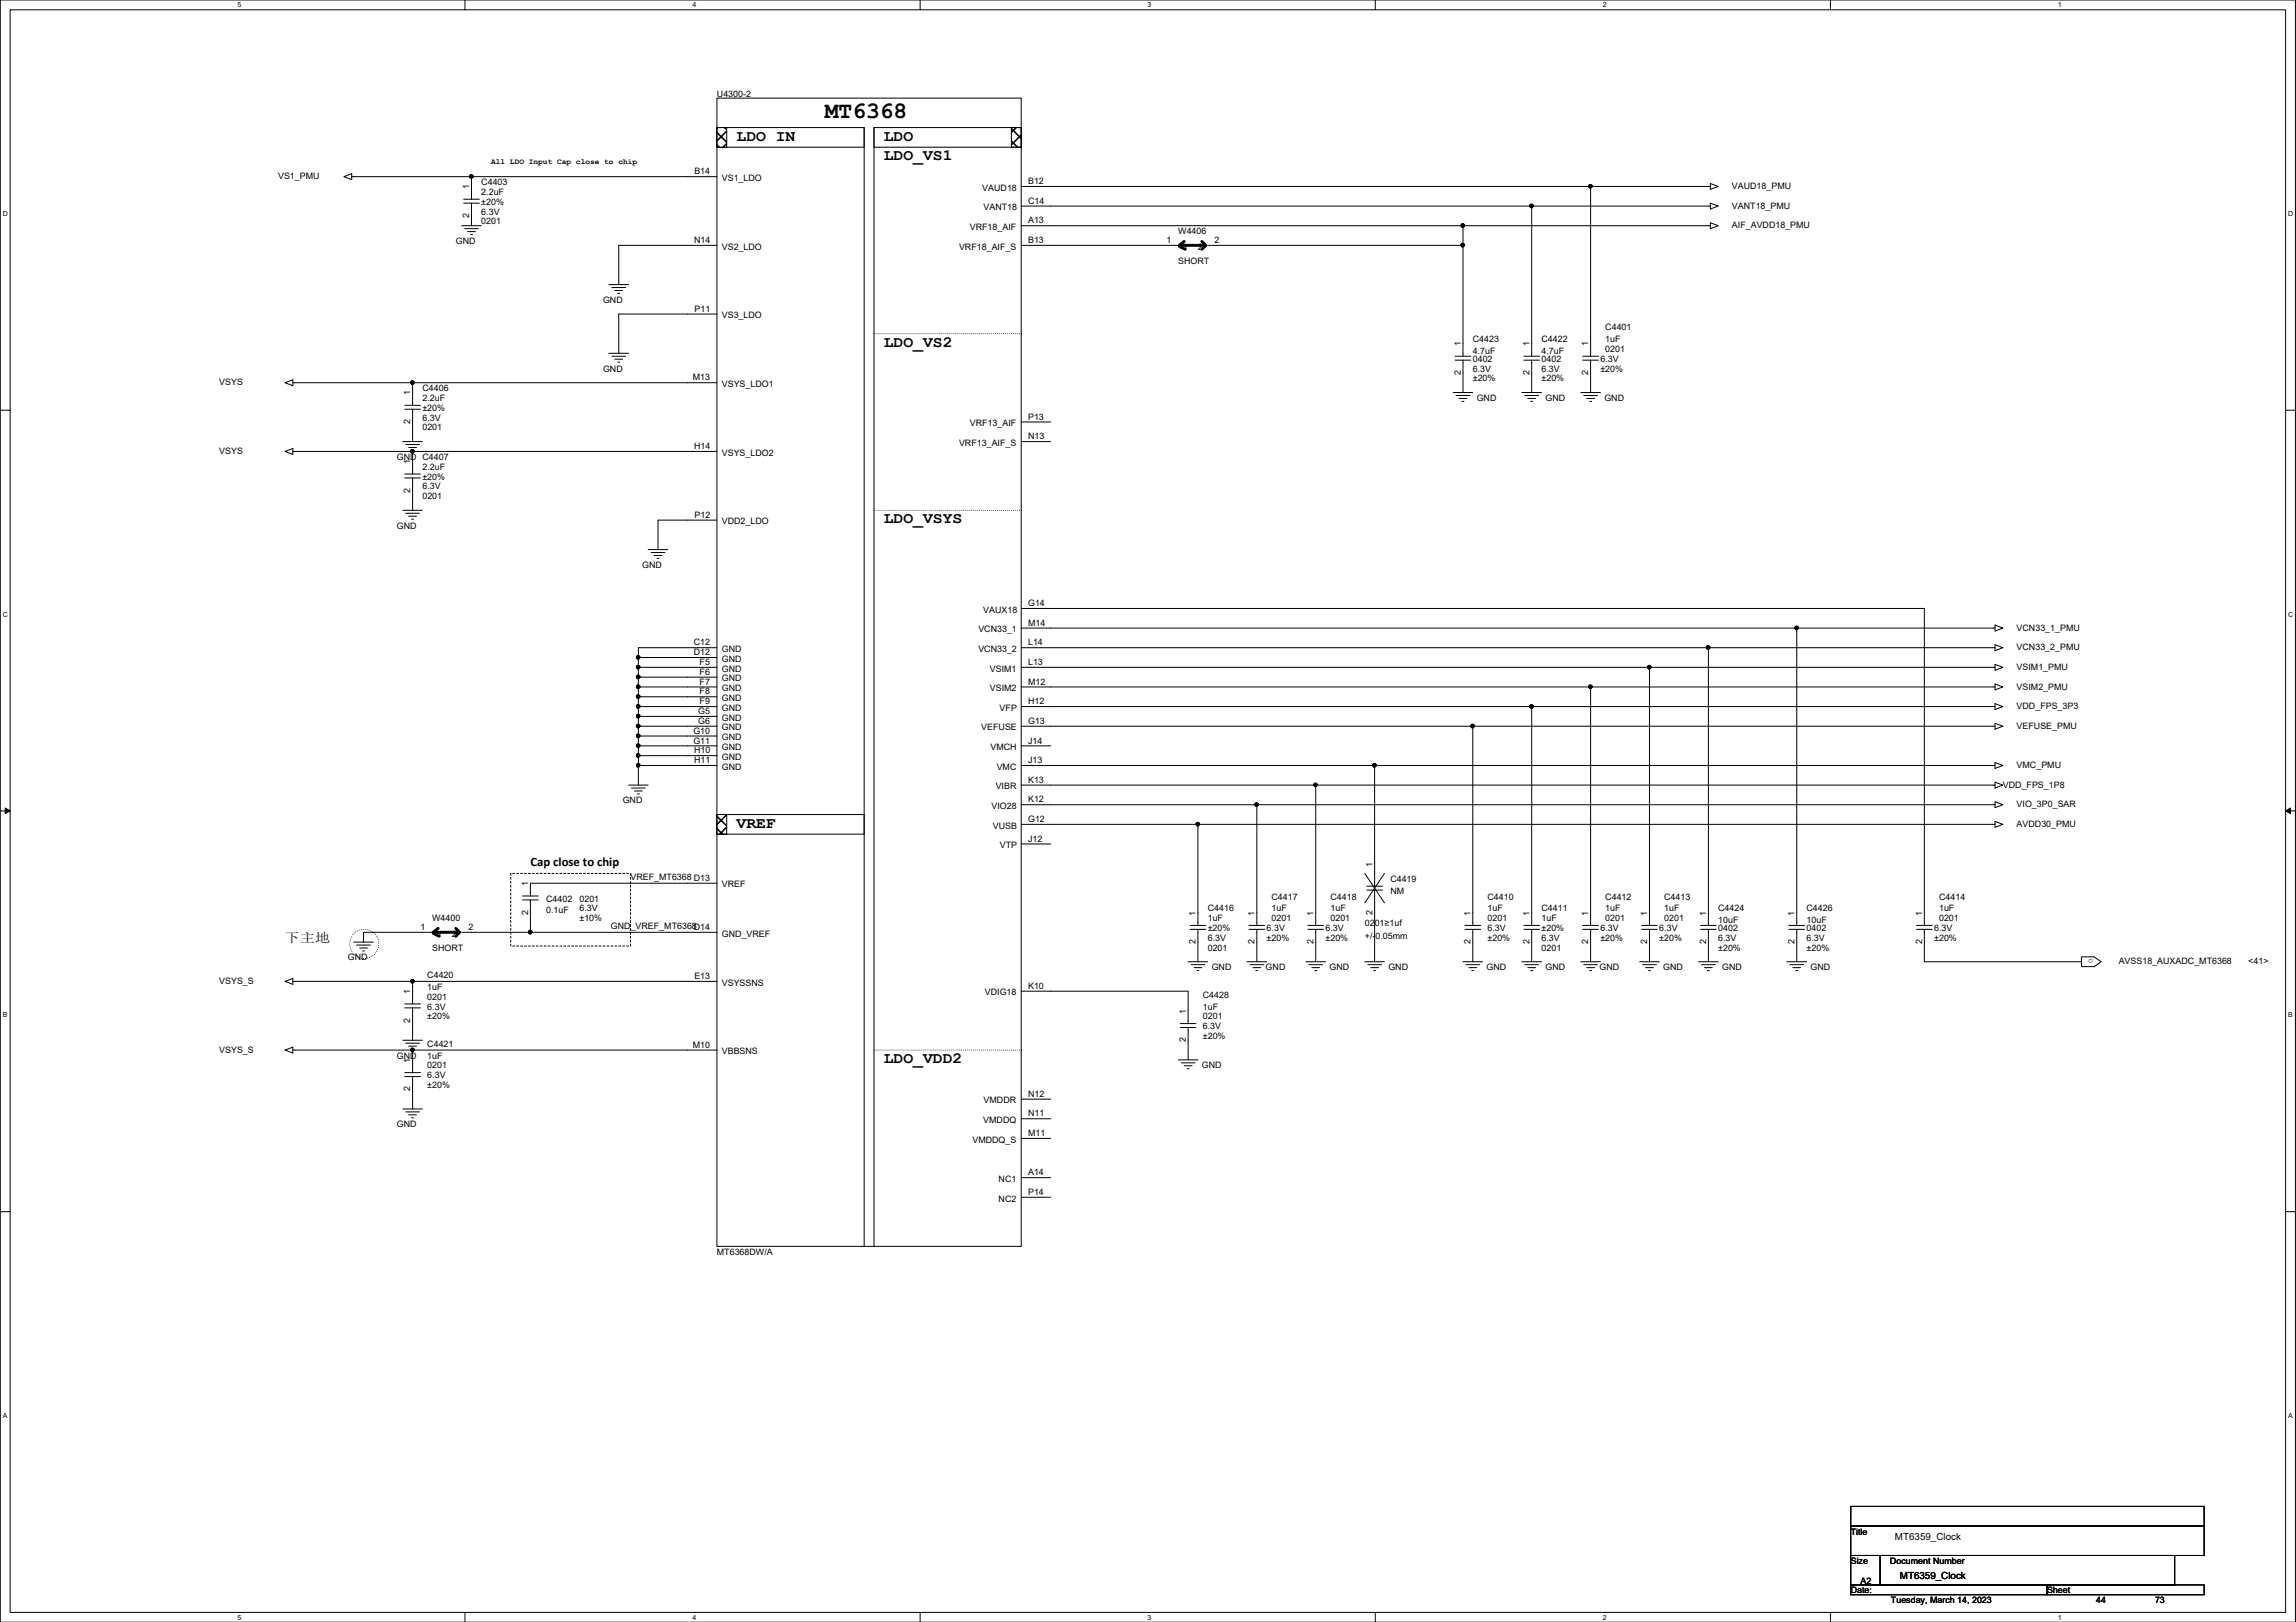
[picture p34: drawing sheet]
<svg xmlns="http://www.w3.org/2000/svg" width="297mm" height="210mm" viewBox="0 0 297 210" stroke-linecap="round" stroke-linejoin="round" font-family="sans-serif">
<defs><g id="words">
<text font-size="3" x="106.7" y="15.2">MT6368</text>
<g font-size="2">
<text x="95.3" y="18.2">LDO IN</text>
<text x="114.3" y="18.2">LDO</text>
<text x="114.3" y="20.7">LDO_VS1</text>
<text x="114.3" y="44.9">LDO_VS2</text>
<text x="114.3" y="67.7">LDO_VSYS</text>
<text x="95.3" y="107.1">VREF</text>
<text x="114.3" y="137.6">LDO_VDD2</text>
</g>
<g font-size="1.7">
<text x="68.6" y="112.1">Cap close to chip</text>
<text x="36.9" y="122">下下马</text>
</g>
<g font-size="1.3">
<text x="245.1" y="199.3">MT6359_Clock</text>
<text x="245.8" y="204.4">MT6359_Clock</text>
</g>
<g font-size="1.1">
<text x="92.7" y="12.5">U4300-2</text>
<text x="36" y="23.2">VS1_PMU</text>
<text x="62.3" y="24">C4403</text>
<text x="89.8" y="22.6">B14</text>
<text x="93.4" y="23.4">VS1_LDO</text>
<text x="133" y="23.8">B12</text>
<text x="60.7" y="28.2" transform="rotate(-90 60.7 28.2)">2</text>
<text x="60.7" y="24.5" transform="rotate(-90 60.7 24.5)">1</text>
<text x="62.3" y="25.2">2.2uF</text>
<text x="62.3" y="29">0201</text>
<text x="62.3" y="27.8">6.3V</text>
<text x="62.3" y="26.5">±20%</text>
<text x="125.5" y="29.8">VRF18_AIF</text>
<text x="127.1" y="24.7">VAUD18</text>
<text x="127.3" y="27.2">VANT18</text>
<text x="133" y="28.9">A13</text>
<text x="133" y="26.4">C14</text>
<text x="224.1" y="24.5">VAUD18_PMU</text>
<text x="224.1" y="27">VANT18_PMU</text>
<text x="224.1" y="29.5">AIF_AVDD18_PMU</text>
<text x="59" y="31.6">GND</text>
<text x="89.8" y="31.5">N14</text>
<text x="93.4" y="32.3">VS2_LDO</text>
<text x="124.1" y="32.3">VRF18_AIF_S</text>
<text x="133" y="31.5">B13</text>
<text x="150.9" y="31.5">1</text>
<text x="152.4" y="30.3">W4406</text>
<text x="152.4" y="34.1">SHORT</text>
<text x="153.1" y="32.3">1</text>
<text x="155" y="32.3">2</text>
<text x="157.1" y="31.5">2</text>
<text x="78" y="39.2">GND</text>
<text x="89.9" y="40.3">P11</text>
<text x="93.4" y="41.2">VS3_LDO</text>
<text x="189" y="44.8" transform="rotate(-90 189 44.8)">1</text>
<text x="190.5" y="44.3">C4423</text>
<text x="190.5" y="45.8">4.7uF</text>
<text x="190.5" y="46.8">0402</text>
<text x="197.9" y="44.8" transform="rotate(-90 197.9 44.8)">1</text>
<text x="199.4" y="44.3">C4422</text>
<text x="199.4" y="45.8">4.7uF</text>
<text x="199.4" y="46.8">0402</text>
<text x="205.5" y="44.8" transform="rotate(-90 205.5 44.8)">1</text>
<text x="207" y="46.8">6.3V</text>
<text x="207.7" y="42.8">C4401</text>
<text x="207.7" y="44.3">1uF</text>
<text x="207.7" y="45.6">0201</text>
<text x="28.4" y="49.9">VSYS</text>
<text x="53.1" y="51.2" transform="rotate(-90 53.1 51.2)">1</text>
<text x="54.6" y="50.6">C4406</text>
<text x="54.6" y="51.9">2.2uF</text>
<text x="54.6" y="53.2">±20%</text>
<text x="78" y="48.1">GND</text>
<text x="89.6" y="49.2">M13</text>
<text x="93.4" y="50.1">VSYS_LDO1</text>
<text x="189" y="48.5" transform="rotate(-90 189 48.5)">2</text>
<text x="190.5" y="48.1">6.3V</text>
<text x="190.5" y="49.4">±20%</text>
<text x="191" y="51.9">GND</text>
<text x="197.9" y="48.5" transform="rotate(-90 197.9 48.5)">2</text>
<text x="199.4" y="48.1">6.3V</text>
<text x="199.4" y="49.4">±20%</text>
<text x="199.9" y="51.9">GND</text>
<text x="205.5" y="48.5" transform="rotate(-90 205.5 48.5)">2</text>
<text x="207" y="48.1">±20%</text>
<text x="207.6" y="51.9">GND</text>
<text x="28.4" y="58.8">VSYS</text>
<text x="51.3" y="59.5">GND C4407</text>
<text x="53.1" y="54.9" transform="rotate(-90 53.1 54.9)">2</text>
<text x="54.6" y="55.7">0201</text>
<text x="54.6" y="54.4">6.3V</text>
<text x="89.8" y="58.1">H14</text>
<text x="93.4" y="59">VSYS_LDO2</text>
<text x="124.1" y="57.7">VRF13_AIF_S</text>
<text x="125.5" y="55.2">VRF13_AIF</text>
<text x="133" y="56.9">N13</text>
<text x="133" y="54.3">P13</text>
<text x="53.1" y="63.8" transform="rotate(-90 53.1 63.8)">2</text>
<text x="53.1" y="60.1" transform="rotate(-90 53.1 60.1)">1</text>
<text x="54.6" y="60.8">2.2uF</text>
<text x="54.6" y="64.6">0201</text>
<text x="54.6" y="63.3">6.3V</text>
<text x="54.6" y="62.1">±20%</text>
<text x="51.3" y="68.4">GND</text>
<text x="89.9" y="67">P12</text>
<text x="93.4" y="67.9">VDD2_LDO</text>
<text x="83.1" y="73.5">GND</text>
<text x="89.7" y="83.5">C12</text>
<text x="126.6" y="81.8">VCN33_1</text>
<text x="127.2" y="79.3">VAUX18</text>
<text x="133" y="78.4">G14</text>
<text x="133" y="83.5">L14</text>
<text x="133" y="81">M14</text>
<text x="260.9" y="81.6">VCN33_1_PMU</text>
<text x="89.7" y="84.8">D12</text>
<text x="90.5" y="86.1">F5</text>
<text x="90.5" y="87.3">F6</text>
<text x="90.5" y="88.6">F7</text>
<text x="90.5" y="89.9">F8</text>
<text x="93.4" y="84.4">GND</text>
<text x="93.4" y="85.6">GND</text>
<text x="93.4" y="86.9">GND</text>
<text x="93.4" y="88.2">GND</text>
<text x="93.4" y="89.5">GND</text>
<text x="126.6" y="84.4">VCN33_2</text>
<text x="128.1" y="86.9">VSIM1</text>
<text x="128.1" y="89.5">VSIM2</text>
<text x="133" y="86.1">L13</text>
<text x="133" y="88.6">M12</text>
<text x="260.9" y="84.2">VCN33_2_PMU</text>
<text x="260.9" y="86.7">VSIM1_PMU</text>
<text x="260.9" y="89.2">VSIM2_PMU</text>
<text x="89.7" y="95">G10</text>
<text x="90.3" y="92.4">G5</text>
<text x="90.3" y="93.7">G6</text>
<text x="90.5" y="91.1">F9</text>
<text x="93.4" y="90.7">GND</text>
<text x="93.4" y="92">GND</text>
<text x="93.4" y="93.3">GND</text>
<text x="93.4" y="94.5">GND</text>
<text x="93.4" y="95.8">GND</text>
<text x="127" y="94.5">VEFUSE</text>
<text x="129.3" y="92">VFP</text>
<text x="133" y="93.7">G13</text>
<text x="133" y="91.1">H12</text>
<text x="260.9" y="91.8">VDD_FPS_3P3</text>
<text x="260.9" y="94.3">VEFUSE_PMU</text>
<text x="89.7" y="96.2">G11</text>
<text x="89.8" y="97.5">H10</text>
<text x="89.8" y="98.8">H11</text>
<text x="93.4" y="97.1">GND</text>
<text x="93.4" y="98.3">GND</text>
<text x="93.4" y="99.6">GND</text>
<text x="128.1" y="97.1">VMCH</text>
<text x="128.9" y="99.6">VMC</text>
<text x="133" y="98.8">J13</text>
<text x="133" y="101.3">K13</text>
<text x="133" y="96.2">J14</text>
<text x="259.1" y="101.9">VDD_FPS_1P8</text>
<text x="260.9" y="99.4">VMC_PMU</text>
<text x="80.6" y="104">GND</text>
<text x="128.3" y="104.7">VIO28</text>
<text x="128.4" y="107.2">VUSB</text>
<text x="128.8" y="102.2">VIBR</text>
<text x="133" y="106.4">G12</text>
<text x="133" y="103.8">K12</text>
<text x="260.9" y="104.5">VIO_3P0_SAR</text>
<text x="260.9" y="107">AVDD30_PMU</text>
<text x="81.6" y="113.8">VREF_MT6368 D13</text>
<text x="129.4" y="109.8">VTP</text>
<text x="133" y="108.9">J12</text>
<text x="177.5" y="112.1" transform="rotate(-90 177.5 112.1)">1</text>
<text x="55.9" y="119.2">W4400</text>
<text x="68.3" y="118.4" transform="rotate(-90 68.3 118.4)">2</text>
<text x="68.3" y="114.7" transform="rotate(-90 68.3 114.7)">1</text>
<text x="70.7" y="116.7">C4402</text>
<text x="70.7" y="118.2">0.1uF</text>
<text x="75" y="116.7">0201</text>
<text x="75" y="117.9">6.3V</text>
<text x="75" y="119.2">±10%</text>
<text x="93.4" y="114.9">VREF</text>
<text x="154.7" y="118.5" transform="rotate(-90 154.7 118.5)">1</text>
<text x="156.2" y="117.9">C4416</text>
<text x="156.2" y="119.2">1uF</text>
<text x="162.3" y="118.5" transform="rotate(-90 162.3 118.5)">1</text>
<text x="164.5" y="116.4">C4417</text>
<text x="164.5" y="117.9">1uF</text>
<text x="164.5" y="119.2">0201</text>
<text x="169.9" y="118.5" transform="rotate(-90 169.9 118.5)">1</text>
<text x="172.1" y="116.4">C4418</text>
<text x="172.1" y="117.9">1uF</text>
<text x="172.1" y="119.2">0201</text>
<text x="176.6" y="119.8">0201≥1uf</text>
<text x="177.5" y="118.4" transform="rotate(-90 177.5 118.4)">2</text>
<text x="179.9" y="114.1">C4419</text>
<text x="179.9" y="115.7">NM</text>
<text x="190.2" y="118.5" transform="rotate(-90 190.2 118.5)">1</text>
<text x="192.4" y="116.4">C4410</text>
<text x="192.4" y="117.9">1uF</text>
<text x="192.4" y="119.2">0201</text>
<text x="197.9" y="118.5" transform="rotate(-90 197.9 118.5)">1</text>
<text x="199.4" y="117.9">C4411</text>
<text x="199.4" y="119.2">1uF</text>
<text x="205.5" y="118.5" transform="rotate(-90 205.5 118.5)">1</text>
<text x="207.7" y="116.4">C4412</text>
<text x="207.7" y="117.9">1uF</text>
<text x="207.7" y="119.2">0201</text>
<text x="213.1" y="118.5" transform="rotate(-90 213.1 118.5)">1</text>
<text x="215.3" y="116.4">C4413</text>
<text x="215.3" y="117.9">1uF</text>
<text x="215.3" y="119.2">0201</text>
<text x="220.7" y="118.5" transform="rotate(-90 220.7 118.5)">1</text>
<text x="222.3" y="117.9">C4424</text>
<text x="222.3" y="119.5">10uF</text>
<text x="232.2" y="118.5" transform="rotate(-90 232.2 118.5)">1</text>
<text x="233.7" y="117.9">C4426</text>
<text x="233.7" y="119.5">10uF</text>
<text x="248.7" y="118.5" transform="rotate(-90 248.7 118.5)">1</text>
<text x="250.9" y="116.4">C4414</text>
<text x="250.9" y="117.9">1uF</text>
<text x="250.9" y="119.2">0201</text>
<text x="45" y="124.3">GND</text>
<text x="54.4" y="120.4">1</text>
<text x="55.9" y="123">SHORT</text>
<text x="56.6" y="121.2">1</text>
<text x="58.5" y="121.2">2</text>
<text x="60.6" y="120.4">2</text>
<text x="79" y="120.2">GND_VREF_MT6368D14</text>
<text x="93.4" y="121.2">GND_VREF</text>
<text x="154.7" y="122.2" transform="rotate(-90 154.7 122.2)">2</text>
<text x="156.2" y="123">0201</text>
<text x="156.2" y="121.8">6.3V</text>
<text x="156.2" y="120.5">±20%</text>
<text x="156.8" y="125.6">GND</text>
<text x="162.3" y="122.2" transform="rotate(-90 162.3 122.2)">2</text>
<text x="163.7" y="125.6">GND</text>
<text x="163.9" y="120.5">6.3V</text>
<text x="163.9" y="121.8">±20%</text>
<text x="169.9" y="122.2" transform="rotate(-90 169.9 122.2)">2</text>
<text x="171.5" y="120.5">6.3V</text>
<text x="171.5" y="121.8">±20%</text>
<text x="172" y="125.6">GND</text>
<text x="176.6" y="121.5">+/-0.05mm</text>
<text x="179.6" y="125.6">GND</text>
<text x="190.2" y="122.2" transform="rotate(-90 190.2 122.2)">2</text>
<text x="192.3" y="125.6">GND</text>
<text x="192.4" y="120.5">6.3V</text>
<text x="192.4" y="121.8">±20%</text>
<text x="197.9" y="122.2" transform="rotate(-90 197.9 122.2)">2</text>
<text x="199.4" y="123">0201</text>
<text x="199.4" y="121.8">6.3V</text>
<text x="199.4" y="120.5">±20%</text>
<text x="199.9" y="125.6">GND</text>
<text x="205.5" y="122.2" transform="rotate(-90 205.5 122.2)">2</text>
<text x="206.9" y="125.6">GND</text>
<text x="207" y="120.5">6.3V</text>
<text x="207" y="121.8">±20%</text>
<text x="213.1" y="122.2" transform="rotate(-90 213.1 122.2)">2</text>
<text x="214.7" y="120.5">6.3V</text>
<text x="214.7" y="121.8">±20%</text>
<text x="215.2" y="125.6">GND</text>
<text x="220.7" y="122.2" transform="rotate(-90 220.7 122.2)">2</text>
<text x="222.3" y="120.5">0402</text>
<text x="222.3" y="121.8">6.3V</text>
<text x="222.3" y="123">±20%</text>
<text x="222.8" y="125.6">GND</text>
<text x="232.2" y="122.2" transform="rotate(-90 232.2 122.2)">2</text>
<text x="233.7" y="120.5">0402</text>
<text x="233.7" y="121.8">6.3V</text>
<text x="233.7" y="123">±20%</text>
<text x="234.2" y="125.6">GND</text>
<text x="248.7" y="122.2" transform="rotate(-90 248.7 122.2)">2</text>
<text x="250.2" y="120.5">6.3V</text>
<text x="250.2" y="121.8">±20%</text>
<text x="270.8" y="124.2" transform="rotate(180 270.8 124.2)">o</text>
<text x="274.1" y="124.8">AVSS18_AUXADC_MT6368</text>
<text x="290.9" y="124.8">&lt;41&gt;</text>
<text x="28.4" y="127.3">VSYS_S</text>
<text x="53.1" y="128.7" transform="rotate(-90 53.1 128.7)">1</text>
<text x="55.3" y="126.6">C4420</text>
<text x="55.3" y="128.1">1uF</text>
<text x="55.3" y="129.4">0201</text>
<text x="55.3" y="130.6">6.3V</text>
<text x="55.3" y="131.9">±20%</text>
<text x="89.8" y="126.7">E13</text>
<text x="93.4" y="127.6">VSYSSNS</text>
<text x="127.4" y="128.8">VDIG18</text>
<text x="133" y="128">K10</text>
<text x="153.4" y="131.2" transform="rotate(-90 153.4 131.2)">1</text>
<text x="155.6" y="129.1">C4428</text>
<text x="155.6" y="130.6">1uF</text>
<text x="155.6" y="131.9">0201</text>
<text x="28.4" y="136.2">VSYS_S</text>
<text x="51.3" y="137">GND</text>
<text x="53.1" y="137.5" transform="rotate(-90 53.1 137.5)">1</text>
<text x="53.1" y="132.3" transform="rotate(-90 53.1 132.3)">2</text>
<text x="55.3" y="135.5">C4421</text>
<text x="55.3" y="137">1uF</text>
<text x="89.6" y="135.6">M10</text>
<text x="93.4" y="136.4">VBBSNS</text>
<text x="153.4" y="134.9" transform="rotate(-90 153.4 134.9)">2</text>
<text x="155.6" y="133.2">6.3V</text>
<text x="155.6" y="134.5">±20%</text>
<text x="53.1" y="141.2" transform="rotate(-90 53.1 141.2)">2</text>
<text x="55.3" y="138.3">0201</text>
<text x="55.3" y="139.5">6.3V</text>
<text x="55.3" y="140.8">±20%</text>
<text x="127.3" y="142.8">VMDDR</text>
<text x="133" y="141.9">N12</text>
<text x="155.5" y="138.3">GND</text>
<text x="51.3" y="145.9">GND</text>
<text x="125.8" y="147.9">VMDDQ_S</text>
<text x="127.2" y="145.3">VMDDQ</text>
<text x="133" y="147">M11</text>
<text x="133" y="144.5">N11</text>
<text x="129.2" y="153">NC1</text>
<text x="129.2" y="155.5">NC2</text>
<text x="133" y="152.1">A14</text>
<text x="133" y="154.6">P14</text>
<text x="92.7" y="162.4">MT6368DW/A</text>
<text x="239.4" y="198.6">Title</text>
<text x="239.4" y="202.4">Size</text>
<text x="244.5" y="202.4">Document Number</text>
<text x="239.4" y="206.2">Date:</text>
<text x="240.7" y="204.9">A2</text>
<text x="244.6" y="207.5">Tuesday, March 14, 2023</text>
<text x="264.8" y="206.2">Sheet</text>
<text x="271.2" y="207.5">44</text>
<text x="278.8" y="207.5">73</text>
</g>
<text font-size="1" x="63.5" y="21.2">All LDO Input Cap close to chip</text>
<g font-size=".9">
<text x="30.7" y=".9">5</text>
<text x="89.6" y=".9">4</text>
<text x="148.5" y=".9">3</text>
<text x="207.3" y=".9">2</text>
<text x="266.2" y=".9">1</text>
<text x=".4" y="28">D</text>
<text x="296" y="28">D</text>
<text x=".4" y="79.8">C</text>
<text x="296" y="79.8">C</text>
<text x=".4" y="131.7">B</text>
<text x="296" y="131.7">B</text>
<text x=".4" y="183.5">A</text>
<text x="296" y="183.5">A</text>
<text x="30.7" y="209.6">5</text>
<text x="89.6" y="209.6">4</text>
<text x="148.5" y="209.6">3</text>
<text x="207.3" y="209.6">2</text>
<text x="266.2" y="209.6">1</text>
</g>
</g></defs>
<path d="M0 0h297v209.9h-297zM1.3 1.3h294.4v207.4h-294.4z" fill="none" stroke="#000" stroke-width=".13"/>
<g fill="#fff">
<path d="M30.7 .1h.5v1h-.5z"/>
<path d="M30.7 208.8h.5v1h-.5z"/>
</g>
<path d="M60.2 0v1.3M60.2 208.7v1.2" fill="none" stroke="#000" stroke-width=".13"/>
<g fill="#fff">
<path d="M89.6 .1h.5v1h-.5z"/>
<path d="M89.6 208.8h.5v1h-.5z"/>
</g>
<path d="M119 0v1.3M119 208.7v1.2" fill="none" stroke="#000" stroke-width=".13"/>
<g fill="#fff">
<path d="M148.5 .1h.5v1h-.5z"/>
<path d="M148.5 208.8h.5v1h-.5z"/>
</g>
<path d="M177.9 0v1.3M177.9 208.7v1.2" fill="none" stroke="#000" stroke-width=".13"/>
<g fill="#fff">
<path d="M207.3 .1h.6v1h-.6z"/>
<path d="M207.3 208.8h.6v1h-.6z"/>
</g>
<path d="M236.8 0v1.3M236.8 208.7v1.2" fill="none" stroke="#000" stroke-width=".13"/>
<g fill="#fff">
<path d="M266.2 .1h.5v1h-.5z"/>
<path d="M266.2 208.8h.5v1h-.5z"/>
<path d="M.4 27.2h.6v1h-.6z"/>
<path d="M296 27.2h.7v1h-.7z"/>
<path d="M.4 79h.6v1h-.6z"/>
<path d="M296 79h.7v1h-.7z"/>
</g>
<path d="M0 53.1h1.3M295.7 53.1h1.3" fill="none" stroke="#000" stroke-width=".13"/>
<g fill="#fff">
<path d="M.4 130.9h.6v1h-.6z"/>
<path d="M296 130.9h.6v1h-.6z"/>
</g>
<path d="M0 104.9h1.3M.7 104.6l.6 .3-.6 .4zM295.7 104.9h1.3M295.7 104.9l.6-.3v.7z" fill="none" stroke="#000" stroke-width=".13"/>
<path d="M.7 104.6l.6 .3-.6 .4zM295.7 104.9l.6-.3v.7z" fill="#000"/>
<g fill="#fff">
<path d="M.4 182.7h.5v1h-.5z"/>
<path d="M296 182.7h.6v1h-.6z"/>
</g>
<g fill="none" stroke="#000" stroke-width=".13">
<path d="M92.7 16.5h19.1v2.5h-19.1zM44.5 22.9l1-.4v.7zM45.5 22.9h.3M59.7 29.2h2.6M60 25.8h2M60 26.3h2M60.1 29.6h1.8M60.5 30h1M60.9 30.4h.2M61 24.1v1.7M61 26.3v1.6M78.8 36.8h2.5"/>
<path d="M79.2 37.2h1.7M79.5 37.6h1.1M79.9 38h.3M151.2 31.7h1.2M156.2 31.7h1.3M221 24.1h.3M221 26.7h.3M221 29.2h.3M221.3 23.7l1 .4-1 .4zM221.3 26.3l1 .4-1 .4zM221.3 28.8l1 .4-1 .4zM36.9 58.4l1-.4v.8z"/>
<path d="M36.9 49.5l1-.4v.8zM37.9 58.4h.2M37.9 49.5h.2M52.1 57.1h2.5M52.4 52.5h2M52.4 53h2M52.5 57.5h1.8M52.9 57.9h1M53.3 58.3h.2M53.4 50.8v1.7M53.4 53v1.6M53.4 59.7v1.6"/>
<path d="M78.8 45.7h2.5M79.2 46.1h1.7M79.5 46.5h1.1M79.9 46.9h.3M188 50.8h2.5M188.3 46.1h2M188.3 46.6h2M188.4 51.2h1.8M188.8 51.6h1M189.1 51.9h.3M189.3 44.5v1.6M189.3 46.6v1.7"/>
<path d="M196.9 50.8h2.5M197.1 46.1h2.1M197.1 46.6h2.1M197.3 51.2h1.7M197.7 51.6h1M198 51.9h.3M198.2 44.5v1.6M198.2 46.6v1.7M204.5 50.8h2.5M204.8 46.1h2M204.8 46.6h2M204.9 51.2h1.8"/>
<path d="M205.3 51.6h1M205.7 51.9h.2M205.8 44.5v1.6M205.8 46.6v1.7M52.1 66h2.5M52.4 61.3h2M52.4 61.8h2M52.5 66.4h1.8M52.9 66.8h1M53.3 67.2h.2M53.4 61.8v1.7M83.9 71.1h2.5"/>
<path d="M84.2 71.5h1.8M84.6 71.9h1M85 72.3h.3M257.8 81.3h.3M257.8 83.8h.3M257.8 86.4h.3M257.8 88.9h.3M257.8 91.4h.3M257.8 99.1h.3M257.8 94h.3M258.1 80.9l1 .4-1 .4zM258.1 83.4l1 .4-1 .4z"/>
<path d="M258.1 86l1 .4-1 .3zM258.1 88.5l1 .4-1 .4zM258.1 91.1l1 .3-1 .4zM258.1 98.7l1 .4-1 .3zM258.1 93.6l1 .4-1 .4zM67.6 116h2M67.6 116.5h2M68.6 114.3v1.7M68.6 116.5v1.6M81.3 101.6h2.6M81.7 102h1.8M82.1 102.4h1"/>
<path d="M82.5 102.7h.2M154 119.8h2M155 118.1v1.7M176.6 113l2.5 3.8M176.8 114.7h2.1M176.8 115.2h2.1M177.8 111.8v2.9M177.8 115.2v2.9M179.1 113l-2.5 3.8M189.5 119.8h2.1M190.5 118.1v1.7M197.1 119.8h2.1"/>
<path d="M198.2 118.1v1.7M204.8 119.8h2M205.8 118.1v1.7M212.4 119.8h2M213.4 118.1v1.7M231.4 119.8h2.1M232.4 118.1v1.7M247.9 119.8h2.1M249 118.1v1.7M257.8 104.1h.3M257.8 106.7h.3M257.8 101.6h.3"/>
<path d="M258.1 103.8l1 .3-1 .4zM258.1 106.3l1 .4-1 .4zM258.1 101.2l1 .4-1 .4zM36.9 127l1-.4v.8zM36.9 135.9l1-.4v.8zM37.9 127h.2M37.9 135.9h.2M45.8 121.9h2.5M46.1 122.3h1.8M46.5 122.7h1M46.9 123.1h.3M52.1 134.6h2.5"/>
<path d="M52.4 138.8h2M52.4 139.3h2M52.4 129.9h2M52.4 130.4h2M52.5 135h1.8M52.9 135.4h1M53.3 135.8h.2M53.4 137.2v1.6M53.4 139.3v1.7M53.4 128.3v1.6M53.4 130.4v1.7M152.4 137.2h2.6"/>
<path d="M152.8 137.5h1.8M153.2 137.9h1M153.6 138.3h.2M153.7 124.5h2.5M154 120.3h2M154.1 124.8h1.8M154.5 125.2h1M154.9 125.6h.2M155 120.3v1.6M161.3 124.5h2.6M161.7 124.8h1.8M162.1 125.2h1"/>
<path d="M162.5 125.6h.2M168.9 124.5h2.6M169.3 124.8h1.8M169.7 125.2h1M170.1 125.6h.2M176.6 124.5h2.5M176.9 124.8h1.8M177.3 125.2h1M177.7 125.6h.3M189.3 124.5h2.5M189.5 120.3h2.1M189.6 124.8h1.8"/>
<path d="M190 125.2h1M190.4 125.6h.3M190.5 120.3v1.6M196.9 124.5h2.5M197.1 120.3h2.1M197.3 124.8h1.7M197.7 125.2h1M198 125.6h.3M198.2 120.3v1.6M204.5 124.5h2.5M204.8 120.3h2M204.9 124.8h1.8"/>
<path d="M205.3 125.2h1M205.7 125.6h.2M205.8 120.3v1.6M212.1 124.5h2.6M212.4 120.3h2M212.5 124.8h1.8M212.9 125.2h1M213.3 125.6h.2M213.4 120.3v1.6M219.7 124.5h2.6M220.1 124.8h1.8M220.5 125.2h1"/>
<path d="M220.9 125.6h.2M231.2 124.5h2.5M231.4 120.3h2.1M231.6 124.8h1.7M231.9 125.2h1.1M232.3 125.6h.3M232.4 120.3v1.6M247.9 120.3h2.1M249 120.3v1.6M269.3 123.8h1.6l.9 .7-.9 .6h-1.6zM0 156.8h1.3M52.1 143.5h2.5"/>
<path d="M52.5 143.9h1.8M52.9 144.3h1M53.3 144.7h.2M295.7 156.8h1.3M239.4 194.9h45.8v2.6h-45.8zM239.4 197.5h45.8v3.8h-45.8zM239.4 201.3h3.8v3.8h-3.8zM239.4 205.1h25.4v1.3h-25.4zM243.2 201.3h38.1v3.8h-38.1zM264.8 205.1h20.4v1.3h-20.4z"/>
</g>
<path d="M66.1 113h15.5v9.4h-15.5z" fill="none" stroke="#000" stroke-width=".13" stroke-dasharray=".3 .3"/>
<circle cx="47.1" cy="122.1" r="1.89" fill="none" stroke="#000" stroke-width=".13" stroke-dasharray="0 .3"/>
<path d="M152.6 31.9l.7 .4M152.8 31.7h2.8M153.2 31.2l-.6 .5M155.5 31.2l.4 .4M156 31.8l-.5 .5" fill="none" stroke="#000" stroke-width=".38"/>
<path d="M130.8 16.5h1.3v2.5h-1.3z" fill-rule="evenodd" fill="#fff"/>
<path d="M130.8 16.5h1.3v2.5h-1.3z" fill-rule="evenodd" fill="#000"/>
<path d="M130.8 16.5h1.3v2.5h-1.3z" fill="none" stroke="#000" stroke-width=".13"/>
<path d="M92.7 16.5h1.3v2.5h-1.3z" fill-rule="evenodd" fill="#fff"/>
<path d="M92.7 16.5h1.3v2.5h-1.3z" fill-rule="evenodd" fill="#000"/>
<path d="M92.7 16.5h1.3v2.5h-1.3zM92.7 12.7h39.4v148.6h-39.4zM113.1 16.5h19v2.5h-19z" fill="none" stroke="#000" stroke-width=".13"/>
<path d="M92.7 105.4h1.3v2.5h-1.3z" fill-rule="evenodd" fill="#fff"/>
<g fill="#000">
<path d="M60.8 22.7h.3l.1 .1-.1 .2-.1 .1-.2-.1z" fill-rule="evenodd"/>
<path d="M60.8 22.7h.3l.1 .1-.1 .2-.1 .1-.2-.1z" fill-rule="evenodd"/>
<path d="M189.1 29h.3l.1 .2-.1 .1-.2 .1-.1-.1z" fill-rule="evenodd"/>
<path d="M189.1 31.6h.3l.1 .1-.1 .2-.2 .1-.1-.1z" fill-rule="evenodd"/>
<path d="M189.1 29h.3l.1 .2-.1 .1-.2 .1-.1-.1z" fill-rule="evenodd"/>
<path d="M189.1 31.6h.3l.1 .1-.1 .2-.2 .1-.1-.1z" fill-rule="evenodd"/>
<path d="M198 26.5h.3l.1 .1-.1 .2-.2 .1-.1-.1z" fill-rule="evenodd"/>
<path d="M198 26.5h.3l.1 .1-.1 .2-.2 .1-.1-.1z" fill-rule="evenodd"/>
<path d="M205.6 23.9h.3l.1 .2-.1 .2h-.2h-.1z" fill-rule="evenodd"/>
<path d="M205.6 23.9h.3l.1 .2-.1 .2h-.2h-.1z" fill-rule="evenodd"/>
<path d="M53.2 58.2h.3l.1 .2-.1 .2h-.2h-.1z" fill-rule="evenodd"/>
<path d="M53.2 49.3h.3l.1 .2-.1 .2h-.2h-.1z" fill-rule="evenodd"/>
<path d="M53.2 58.2h.3l.1 .2-.1 .2h-.2h-.1z" fill-rule="evenodd"/>
<path d="M53.2 49.3h.3l.1 .2-.1 .2h-.2h-.1z" fill-rule="evenodd"/>
<path d="M82.4 84.9h.3l.1 .1-.1 .2-.2 .1-.1-.1z" fill-rule="evenodd"/>
<path d="M82.4 86.2h.3l.1 .1-.1 .2-.2 .1-.1-.1z" fill-rule="evenodd"/>
<path d="M82.4 87.4h.3l.1 .2-.1 .2h-.2h-.1z" fill-rule="evenodd"/>
<path d="M82.4 90h.3l.1 .1-.1 .2-.2 .1-.1-.1z" fill-rule="evenodd"/>
<path d="M82.4 88.7h.3l.1 .2-.1 .1-.2 .1-.1-.1z" fill-rule="evenodd"/>
<path d="M82.4 91.2h.3l.1 .2-.1 .2-.2 .1-.1-.1z" fill-rule="evenodd"/>
<path d="M82.4 92.5h.3l.1 .2-.1 .1-.2 .1-.1-.1z" fill-rule="evenodd"/>
<path d="M82.4 93.8h.3l.1 .1-.1 .2-.2 .1-.1-.1z" fill-rule="evenodd"/>
<path d="M82.4 95.1h.3l.1 .1-.1 .2-.2 .1-.1-.1z" fill-rule="evenodd"/>
<path d="M82.4 96.3h.3l.1 .2-.1 .2h-.2h-.1z" fill-rule="evenodd"/>
<path d="M82.4 97.6h.3l.1 .1-.1 .2-.2 .1-.1-.1z" fill-rule="evenodd"/>
<path d="M82.4 98.9h.3l.1 .1-.1 .2-.2 .1-.1-.1z" fill-rule="evenodd"/>
<path d="M82.4 84.9h.3l.1 .1-.1 .2-.2 .1-.1-.1z" fill-rule="evenodd"/>
<path d="M82.4 86.2h.3l.1 .1-.1 .2-.2 .1-.1-.1z" fill-rule="evenodd"/>
<path d="M82.4 87.4h.3l.1 .2-.1 .2h-.2h-.1z" fill-rule="evenodd"/>
<path d="M82.4 90h.3l.1 .1-.1 .2-.2 .1-.1-.1z" fill-rule="evenodd"/>
<path d="M82.4 88.7h.3l.1 .2-.1 .1-.2 .1-.1-.1z" fill-rule="evenodd"/>
<path d="M82.4 91.2h.3l.1 .2-.1 .2-.2 .1-.1-.1z" fill-rule="evenodd"/>
<path d="M82.4 92.5h.3l.1 .2-.1 .1-.2 .1-.1-.1z" fill-rule="evenodd"/>
<path d="M82.4 93.8h.3l.1 .1-.1 .2-.2 .1-.1-.1z" fill-rule="evenodd"/>
<path d="M82.4 95.1h.3l.1 .1-.1 .2-.2 .1-.1-.1z" fill-rule="evenodd"/>
<path d="M82.4 96.3h.3l.1 .2-.1 .2h-.2h-.1z" fill-rule="evenodd"/>
<path d="M82.4 97.6h.3l.1 .1-.1 .2-.2 .1-.1-.1z" fill-rule="evenodd"/>
<path d="M82.4 98.9h.3l.1 .1-.1 .2-.2 .1-.1-.1z" fill-rule="evenodd"/>
<path d="M177.6 98.9h.4l.1 .1-.1 .2-.2 .1-.2-.1z" fill-rule="evenodd"/>
<path d="M177.6 98.9h.4l.1 .1-.1 .2-.2 .1-.2-.1z" fill-rule="evenodd"/>
<path d="M190.3 93.8h.4l.1 .1-.1 .2-.2 .1-.2-.1z" fill-rule="evenodd"/>
<path d="M190.3 93.8h.4l.1 .1-.1 .2-.2 .1-.2-.1z" fill-rule="evenodd"/>
<path d="M198 91.2h.3l.1 .2-.1 .2-.2 .1-.1-.1z" fill-rule="evenodd"/>
<path d="M198 91.2h.3l.1 .2-.1 .2-.2 .1-.1-.1z" fill-rule="evenodd"/>
<path d="M205.6 88.7h.3l.1 .2-.1 .1-.2 .1-.1-.1z" fill-rule="evenodd"/>
<path d="M205.6 88.7h.3l.1 .2-.1 .1-.2 .1-.1-.1z" fill-rule="evenodd"/>
<path d="M213.2 86.2h.3l.1 .1-.1 .2-.1 .1-.2-.1z" fill-rule="evenodd"/>
<path d="M213.2 86.2h.3l.1 .1-.1 .2-.1 .1-.2-.1z" fill-rule="evenodd"/>
<path d="M220.8 83.6h.4v.2v.2h-.2h-.2z" fill-rule="evenodd"/>
<path d="M220.8 83.6h.4v.2v.2h-.2h-.2z" fill-rule="evenodd"/>
<path d="M232.3 81.1h.3l.1 .1-.1 .2-.2 .1-.1-.1z" fill-rule="evenodd"/>
<path d="M232.3 81.1h.3l.1 .1-.1 .2-.2 .1-.1-.1z" fill-rule="evenodd"/>
<path d="M92.7 105.4h1.3v2.5h-1.3z" fill-rule="evenodd"/>
<path d="M154.8 106.5h.3l.1 .1-.1 .2-.2 .1-.1-.1z" fill-rule="evenodd"/>
<path d="M154.8 106.5h.3l.1 .1-.1 .2-.2 .1-.1-.1z" fill-rule="evenodd"/>
<path d="M162.4 103.9h.3l.1 .2-.1 .2-.1 .1-.2-.1z" fill-rule="evenodd"/>
<path d="M162.4 103.9h.3l.1 .2-.1 .2-.1 .1-.2-.1z" fill-rule="evenodd"/>
<path d="M170 101.4h.4v.2v.1l-.2 .1-.2-.1z" fill-rule="evenodd"/>
<path d="M170 101.4h.4v.2v.1l-.2 .1-.2-.1z" fill-rule="evenodd"/>
<path d="M53.2 126.8h.3l.1 .2-.1 .1-.2 .1-.1-.1z" fill-rule="evenodd"/>
<path d="M53.2 135.7h.3l.1 .1-.1 .2-.2 .1-.1-.1z" fill-rule="evenodd"/>
<path d="M53.2 126.8h.3l.1 .2-.1 .1-.2 .1-.1-.1z" fill-rule="evenodd"/>
<path d="M53.2 135.7h.3l.1 .1-.1 .2-.2 .1-.1-.1z" fill-rule="evenodd"/>
<path d="M68.4 120.5h.4v.1v.2l-.2 .1-.2-.1z" fill-rule="evenodd"/>
<path d="M68.4 120.5h.4v.1v.2l-.2 .1-.2-.1z" fill-rule="evenodd"/>
</g>
<g fill="none" stroke="#000" stroke-width=".13">
<path d="M111.8 16.5v144.8M113.1 16.5v144.8M45.8 22.9h15.2M60.8 22.7h.3l.1 .1-.1 .2-.1 .1-.2-.1zM61 22.9h31.7M61 22.9v1.2M61 27.9v1.3M92.7 31.7h-12.7v5.1M132.1 24.1h73.7M132.1 29.2h57.2M132.1 31.7h19.1M132.1 26.7h66.1"/>
<path d="M157.5 31.7h31.8M189.1 29h.3l.1 .2-.1 .1-.2 .1-.1-.1zM189.1 31.6h.3l.1 .1-.1 .2-.2 .1-.1-.1zM189.3 31.8v12.6M189.3 29.2v2.5M189.3 29.2h31.7M198 26.5h.3l.1 .1-.1 .2-.2 .1-.1-.1zM198.2 26.7h22.8M198.2 26.7v17.7M205.6 23.9h.3l.1 .2-.1 .2h-.2h-.1zM205.8 24.1v20.3M205.8 24.1h15.2"/>
<path d="M38.1 58.4h15.3M38.1 49.5h15.3M53.2 58.2h.3l.1 .2-.1 .2h-.2h-.1zM53.2 49.3h.3l.1 .2-.1 .2h-.2h-.1zM53.4 58.4v1.3M53.4 49.5v1.3M53.4 54.6v2.6M53.4 58.4h39.3M53.4 49.5h39.3M92.7 40.6h-12.7v5.1M132.1 57.1h3.8M132.1 54.6h3.8"/>
<path d="M189.3 48.3v2.5M198.2 48.3v2.5M205.8 48.3v2.5M53.4 63.5v2.5M92.7 67.3h-7.6v3.8M132.1 78.7h116.9v39.4M82.4 84.9h.3l.1 .1-.1 .2-.2 .1-.1-.1zM82.4 86.2h.3l.1 .1-.1 .2-.2 .1-.1-.1zM82.4 87.4h.3l.1 .2-.1 .2h-.2h-.1zM82.4 90h.3l.1 .1-.1 .2-.2 .1-.1-.1zM82.4 88.7h.3l.1 .2-.1 .1-.2 .1-.1-.1zM82.4 91.2h.3l.1 .2-.1 .2-.2 .1-.1-.1z"/>
<path d="M82.4 92.5h.3l.1 .2-.1 .1-.2 .1-.1-.1zM82.4 93.8h.3l.1 .1-.1 .2-.2 .1-.1-.1zM82.4 95.1h.3l.1 .1-.1 .2-.2 .1-.1-.1zM82.4 96.3h.3l.1 .2-.1 .2h-.2h-.1zM82.4 97.6h.3l.1 .1-.1 .2-.2 .1-.1-.1zM82.4 98.9h.3l.1 .1-.1 .2-.2 .1-.1-.1zM82.6 94h10.1M82.6 95.2h10.1M82.6 97.8h10.1M82.6 97.8v1.3h10.1M82.6 85.1v1.3M82.6 86.4v1.2"/>
<path d="M82.6 87.6v1.3M82.6 88.9v1.3M82.6 90.2v1.2M82.6 91.4v1.3M82.6 94v1.2M82.6 95.2v1.3M82.6 99.1v2.5M82.6 85.1h10.1M82.6 86.4h10.1M82.6 87.6h10.1M82.6 88.9h10.1M82.6 90.2h10.1"/>
<path d="M82.6 91.4h10.1M92.7 83.8h-10.1v1.3M92.7 92.7h-10.1v1.3M92.7 96.5h-10.1v1.3M132.1 94h58.4M132.1 83.8h88.9M132.1 96.5h3.8M132.1 81.3h100.3M132.1 99.1h125.7M132.1 86.4h81.3M132.1 88.9h73.7M132.1 91.4h66.1"/>
<path d="M177.6 98.9h.4l.1 .1-.1 .2-.2 .1-.2-.1zM177.8 99.1v12.7M190.3 93.8h.4l.1 .1-.1 .2-.2 .1-.2-.1zM190.5 94v24.1M190.5 94h67.3M198 91.2h.3l.1 .2-.1 .2-.2 .1-.1-.1zM198.2 91.4h59.6M198.2 91.4v26.7M205.6 88.7h.3l.1 .2-.1 .1-.2 .1-.1-.1zM205.8 88.9h52M205.8 88.9v29.2M213.2 86.2h.3l.1 .1-.1 .2-.1 .1-.2-.1z"/>
<path d="M213.4 86.4v31.7M213.4 86.4h44.4M220.8 83.6h.4v.2v.2h-.2h-.2zM221 83.8v36M221 83.8h36.8M232.3 81.1h.3l.1 .1-.1 .2-.2 .1-.1-.1zM232.4 81.3v36.8M232.4 81.3h25.4M68.6 118.1v2.5M68.6 114.3h24.1M92.7 105.4h1.3v2.5h-1.3zM92.7 105.4h19.1v2.5h-19.1z"/>
<path d="M132.1 106.7h22.9M132.1 101.6h125.7M132.1 104.1h30.5M132.1 109.2h3.8M154.8 106.5h.3l.1 .1-.1 .2-.2 .1-.1-.1zM155 106.7v11.4M155 106.7h102.8M161.6 119.8h2M162.4 103.9h.3l.1 .2-.1 .2-.1 .1-.2-.1zM162.6 104.1v15.7M162.6 104.1h95.2M169.2 119.8h2"/>
<path d="M170 101.4h.4v.2v.1l-.2 .1-.2-.1zM170.2 101.6v18.2M177.8 118.1v6.4M220 119.8h2M38.1 127h15.3M38.1 135.9h15.3M53.2 126.8h.3l.1 .2-.1 .1-.2 .1-.1-.1zM53.2 135.7h.3l.1 .1-.1 .2-.2 .1-.1-.1zM53.4 127v1.3M53.4 132.1v2.5M53.4 135.9v1.3M53.4 127h39.3"/>
<path d="M53.4 135.9h39.3M55.9 120.6h-8.9v1.3M59.7 120.6h8.9M68.4 120.5h.4v.1v.2l-.2 .1-.2-.1zM68.6 120.6h24.1M132.1 128.3h21.6v4.2M152.7 132.5h2M152.7 133h2M153.7 133v4.2M155 121.9v2.6M161.6 120.3h2M162.6 120.3v4.2"/>
<path d="M169.2 120.3h2M170.2 120.3v4.2M190.5 121.9v2.6M198.2 121.9v2.6M205.8 121.9v2.6M213.4 121.9v2.6M220 120.3h2M221 120.3v4.2M232.4 121.9v2.6M249 121.9v2.6h20.3M53.4 141v2.5M132.1 142.2h3.8"/>
<path d="M132.1 147.3h3.8M132.1 144.8h3.8M132.1 152.4h3.8M132.1 154.9h3.8"/>
</g>
<path d="M113.1 43.2h19M132.1 43.2h.1M113.1 66h19M132.1 66h.1M113.1 135.9h19M132.1 135.9h.1" fill="none" stroke="#000" stroke-width=".13" stroke-dasharray="0 .3"/>
<path d="M56 120.8l.8 .4M56.3 120.6h2.8M56.7 120.1l-.7 .5M59 120.1l.3 .4M59.5 120.7l-.5 .5" fill="none" stroke="#000" stroke-width=".38"/>
<use href="#words"/>
</svg>
